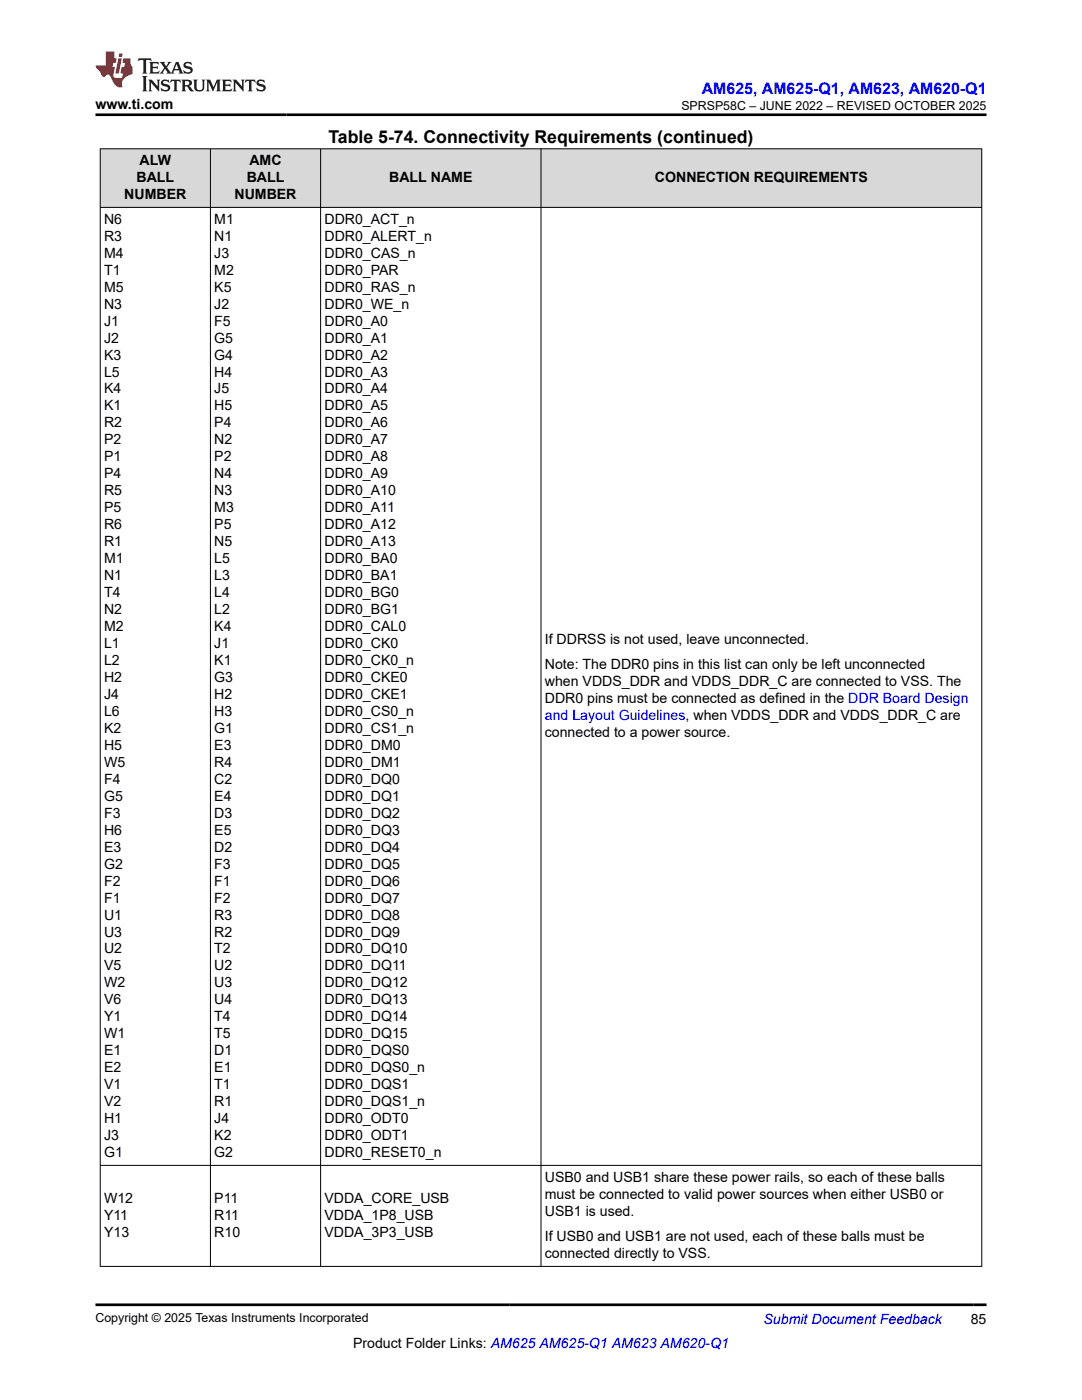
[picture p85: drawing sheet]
<svg xmlns="http://www.w3.org/2000/svg" width="216mm" height="279mm" viewBox="0 0 216 279" stroke-linecap="round" stroke-linejoin="round" font-family="sans-serif">
<defs><g id="words">
<text font-size="3.5" x="65.5" y="28.5">Table 5-74. Connectivity Requirements (continued)</text>
<text font-size="3.2" fill="#00f" x="140" y="18.7">AM625, AM625-Q1, AM623, AM620-Q1</text>
<g font-size="2.8">
<text x="19" y="21.8">www.ti.com</text>
<text x="27.9" y="33">ALW</text>
<text x="49.8" y="33">AMC</text>
<text x="24.8" y="39.7">NUMBER</text>
<text x="27.2" y="36.4">BALL</text>
<text x="46.8" y="39.7">NUMBER</text>
<text x="49.2" y="36.4">BALL</text>
<text x="77.7" y="36.4">BALL NAME</text>
<text x="130.7" y="36.4">CONNECTION REQUIREMENTS</text>
<text x="20.8" y="44.7">N6</text>
<text x="42.8" y="44.7">M1</text>
<text x="64.7" y="44.7">DDR0_ACT_n</text>
<text x="20.8" y="48.1">R3</text>
<text x="20.8" y="51.4">M4</text>
<text x="42.8" y="48.1">N1</text>
<text x="42.8" y="51.4">J3</text>
<text x="64.7" y="48.1">DDR0_ALERT_n</text>
<text x="64.7" y="51.4">DDR0_CAS_n</text>
<text x="20.8" y="54.8">T1</text>
<text x="20.8" y="58.2">M5</text>
<text x="42.8" y="54.8">M2</text>
<text x="42.8" y="58.2">K5</text>
<text x="64.7" y="54.8">DDR0_PAR</text>
<text x="64.7" y="58.2">DDR0_RAS_n</text>
<text x="20.8" y="61.6">N3</text>
<text x="20.8" y="65">J1</text>
<text x="42.8" y="61.6">J2</text>
<text x="42.8" y="65">F5</text>
<text x="64.7" y="61.6">DDR0_WE_n</text>
<text x="64.7" y="65">DDR0_A0</text>
<text x="20.8" y="68.4">J2</text>
<text x="20.8" y="71.8">K3</text>
<text x="42.8" y="68.4">G5</text>
<text x="42.8" y="71.8">G4</text>
<text x="64.7" y="68.4">DDR0_A1</text>
<text x="64.7" y="71.8">DDR0_A2</text>
<text x="20.8" y="75.1">L5</text>
<text x="42.8" y="75.1">H4</text>
<text x="64.7" y="75.1">DDR0_A3</text>
<text x="20.8" y="78.5">K4</text>
<text x="20.8" y="81.9">K1</text>
<text x="42.8" y="78.5">J5</text>
<text x="42.8" y="81.9">H5</text>
<text x="64.7" y="78.5">DDR0_A4</text>
<text x="64.7" y="81.9">DDR0_A5</text>
<text x="20.8" y="85.3">R2</text>
<text x="20.8" y="88.7">P2</text>
<text x="42.8" y="85.3">P4</text>
<text x="42.8" y="88.7">N2</text>
<text x="64.7" y="85.3">DDR0_A6</text>
<text x="64.7" y="88.7">DDR0_A7</text>
<text x="20.8" y="92.1">P1</text>
<text x="20.8" y="95.5">P4</text>
<text x="42.8" y="92.1">P2</text>
<text x="42.8" y="95.5">N4</text>
<text x="64.7" y="92.1">DDR0_A8</text>
<text x="64.7" y="95.5">DDR0_A9</text>
<text x="20.8" y="98.9">R5</text>
<text x="42.8" y="98.9">N3</text>
<text x="64.7" y="98.9">DDR0_A10</text>
<text x="20.8" y="102.2">P5</text>
<text x="20.8" y="105.6">R6</text>
<text x="42.8" y="102.2">M3</text>
<text x="42.8" y="105.6">P5</text>
<text x="64.7" y="102.2">DDR0_A11</text>
<text x="64.7" y="105.6">DDR0_A12</text>
<text x="20.8" y="109">R1</text>
<text x="20.8" y="112.4">M1</text>
<text x="42.8" y="109">N5</text>
<text x="42.8" y="112.4">L5</text>
<text x="64.7" y="109">DDR0_A13</text>
<text x="64.7" y="112.4">DDR0_BA0</text>
<text x="20.8" y="115.8">N1</text>
<text x="20.8" y="119.2">T4</text>
<text x="42.8" y="115.8">L3</text>
<text x="42.8" y="119.2">L4</text>
<text x="64.7" y="115.8">DDR0_BA1</text>
<text x="64.7" y="119.2">DDR0_BG0</text>
<text x="20.8" y="122.6">N2</text>
<text x="20.8" y="125.9">M2</text>
<text x="42.8" y="122.6">L2</text>
<text x="42.8" y="125.9">K4</text>
<text x="64.7" y="122.6">DDR0_BG1</text>
<text x="64.7" y="125.9">DDR0_CAL0</text>
<text x="20.8" y="129.3">L1</text>
<text x="42.8" y="129.3">J1</text>
<text x="64.7" y="129.3">DDR0_CK0</text>
<text x="108.7" y="128.5">If DDRSS is not used, leave unconnected.</text>
<text x="20.8" y="132.7">L2</text>
<text x="20.8" y="136.1">H2</text>
<text x="42.8" y="132.7">K1</text>
<text x="42.8" y="136.1">G3</text>
<text x="64.7" y="132.7">DDR0_CK0_n</text>
<text x="64.7" y="136.1">DDR0_CKE0</text>
<text x="108.7" y="133.6">Note: The DDR0 pins in this list can only be left unconnected</text>
<text x="108.7" y="136.9">when VDDS_DDR and VDDS_DDR_C are connected to VSS. The</text>
<text x="20.8" y="139.5">J4</text>
<text x="20.8" y="142.9">L6</text>
<text x="42.8" y="139.5">H2</text>
<text x="42.8" y="142.9">H3</text>
<text x="64.7" y="139.5">DDR0_CKE1</text>
<text x="64.7" y="142.9">DDR0_CS0_n</text>
<text x="108.7" y="140.3">DDR0 pins must be connected as defined in the DDR Board Design</text>
<text x="20.8" y="146.3">K2</text>
<text x="20.8" y="149.7">H5</text>
<text x="42.8" y="146.3">G1</text>
<text x="42.8" y="149.7">E3</text>
<text x="64.7" y="146.3">DDR0_CS1_n</text>
<text x="64.7" y="149.7">DDR0_DM0</text>
<text x="108.7" y="147.1">connected to a power source.</text>
<text x="20.8" y="153">W5</text>
<text x="42.8" y="153">R4</text>
<text x="64.7" y="153">DDR0_DM1</text>
<text x="20.8" y="156.4">F4</text>
<text x="20.8" y="159.8">G5</text>
<text x="42.8" y="156.4">C2</text>
<text x="42.8" y="159.8">E4</text>
<text x="64.7" y="156.4">DDR0_DQ0</text>
<text x="64.7" y="159.8">DDR0_DQ1</text>
<text x="20.8" y="163.2">F3</text>
<text x="20.8" y="166.6">H6</text>
<text x="42.8" y="163.2">D3</text>
<text x="42.8" y="166.6">E5</text>
<text x="64.7" y="163.2">DDR0_DQ2</text>
<text x="64.7" y="166.6">DDR0_DQ3</text>
<text x="20.8" y="170">E3</text>
<text x="20.8" y="173.4">G2</text>
<text x="42.8" y="170">D2</text>
<text x="42.8" y="173.4">F3</text>
<text x="64.7" y="170">DDR0_DQ4</text>
<text x="64.7" y="173.4">DDR0_DQ5</text>
<text x="20.8" y="176.7">F2</text>
<text x="42.8" y="176.7">F1</text>
<text x="64.7" y="176.7">DDR0_DQ6</text>
<text x="20.8" y="180.1">F1</text>
<text x="20.8" y="183.5">U1</text>
<text x="42.8" y="180.1">F2</text>
<text x="42.8" y="183.5">R3</text>
<text x="64.7" y="180.1">DDR0_DQ7</text>
<text x="64.7" y="183.5">DDR0_DQ8</text>
<text x="20.8" y="186.9">U3</text>
<text x="20.8" y="190.3">U2</text>
<text x="42.8" y="186.9">R2</text>
<text x="42.8" y="190.3">T2</text>
<text x="64.7" y="186.9">DDR0_DQ9</text>
<text x="64.7" y="190.3">DDR0_DQ10</text>
<text x="20.8" y="193.7">V5</text>
<text x="20.8" y="197.1">W2</text>
<text x="42.8" y="193.7">U2</text>
<text x="42.8" y="197.1">U3</text>
<text x="64.7" y="193.7">DDR0_DQ11</text>
<text x="64.7" y="197.1">DDR0_DQ12</text>
<text x="20.8" y="200.4">V6</text>
<text x="20.8" y="203.8">Y1</text>
<text x="42.8" y="200.4">U4</text>
<text x="42.8" y="203.8">T4</text>
<text x="64.7" y="200.4">DDR0_DQ13</text>
<text x="64.7" y="203.8">DDR0_DQ14</text>
<text x="20.8" y="207.2">W1</text>
<text x="42.8" y="207.2">T5</text>
<text x="64.7" y="207.2">DDR0_DQ15</text>
<text x="20.8" y="210.6">E1</text>
<text x="20.8" y="214">E2</text>
<text x="42.8" y="210.6">D1</text>
<text x="42.8" y="214">E1</text>
<text x="64.7" y="210.6">DDR0_DQS0</text>
<text x="64.7" y="214">DDR0_DQS0_n</text>
<text x="20.8" y="217.4">V1</text>
<text x="20.8" y="220.8">V2</text>
<text x="42.8" y="217.4">T1</text>
<text x="42.8" y="220.8">R1</text>
<text x="64.7" y="217.4">DDR0_DQS1</text>
<text x="64.7" y="220.8">DDR0_DQS1_n</text>
<text x="20.8" y="224.2">H1</text>
<text x="20.8" y="227.5">J3</text>
<text x="42.8" y="224.2">J4</text>
<text x="42.8" y="227.5">K2</text>
<text x="64.7" y="224.2">DDR0_ODT0</text>
<text x="64.7" y="227.5">DDR0_ODT1</text>
<text x="20.8" y="230.9">G1</text>
<text x="42.8" y="230.9">G2</text>
<text x="64.7" y="230.9">DDR0_RESET0_n</text>
<text x="108.7" y="235.9">USB0 and USB1 share these power rails, so each of these balls</text>
<text x="108.7" y="239.2">must be connected to valid power sources when either USB0 or</text>
<text x="20.8" y="240.1">W12</text>
<text x="20.8" y="243.5">Y11</text>
<text x="42.8" y="240.1">P11</text>
<text x="42.8" y="243.5">R11</text>
<text x="64.7" y="240.1">VDDA_CORE_USB</text>
<text x="64.7" y="243.5">VDDA_1P8_USB</text>
<text x="108.7" y="242.6">USB1 is used.</text>
<text x="20.8" y="246.9">Y13</text>
<text x="42.8" y="246.9">R10</text>
<text x="64.7" y="246.9">VDDA_3P3_USB</text>
<text x="108.7" y="247.7">If USB0 and USB1 are not used, each of these balls must be</text>
<text x="108.7" y="251.1">connected directly to VSS.</text>
<text x="70.5" y="269">Product Folder Links: AM625 AM625-Q1 AM623 AM620-Q1</text>
<text x="193.7" y="264.2">85</text>
</g>
<g font-size="2.8" fill="#00f">
<text x="108.7" y="143.7">and Layout Guidelines, when VDDS_DDR and VDDS_DDR_C are</text>
<text x="152.4" y="264.2">Submit Document Feedback</text>
</g>
<g font-size="2.5">
<text x="136" y="21.9">SPRSP58C – JUNE 2022 – REVISED OCTOBER 2025</text>
<text x="19" y="263.9">Copyright © 2025 Texas Instruments Incorporated</text>
</g>
</g></defs>
<g fill="#d8d8d8">
<path d="M20 29.7h175.9v11.7h-175.9z" fill-rule="evenodd"/>
<path d="M20.1 29.8h21.8v11.5h-21.8z" fill-rule="evenodd"/>
<path d="M42 29.8h21.9v11.5h-21.9z" fill-rule="evenodd"/>
<path d="M64 29.8h43.9v11.5h-43.9z" fill-rule="evenodd"/>
<path d="M108 29.8h87.8v11.5h-87.8z" fill-rule="evenodd"/>
</g>
<path d="M19.9 29.7h176.1M20 29.6v223.2M42 29.6v223.2M64 29.6v223.2M107.9 29.6v223.2M195.9 29.6v223.2M19.9 41.4h176.1M19.9 232.6h176.1M19.9 252.7h176.1" fill="none" stroke="#000" stroke-width=".2"/>
<path d="M27.7 11.6l-.2 .6 .5-.2h.6v.1v2.2l-.2 .4h1l-.2-.4v-2.2v-.1h.5l.5 .2-.1-.6zM29.8 12.4l.2 .3v1.6l-.2 .4h1.9l.1-.6a1.08 1.08 0 0 1-1.3 .2v-.7h.6l.4 .2v-.7l-.4 .2h-.6v-.5l.2-.2a1 1 0 0 1 1 .3l-.1-.5zM31.8 12.4l1 1.1-1 1.2h.9l-.2-.2 .4-.8 .5 .8-.2 .2h1.6l-.2-.2 .1-.5h1l.1 .5-.1 .2h.9l-.2-.4-.8-1.9h-.5l-1 2.1-.8-1.1 .9-1h-.8l.2 .2-.5 .6-.3-.6 .1-.2zM35.2 12.8l.4 1h-.8zM36.8 12.5a.65 .65 0 0 0-.2 .7 .65 .65 0 0 0 .6 .5l.7 .1 .1 .3a.79 .79 0 0 1-.7 .4 .79 .79 0 0 1-.7-.5l.1 .7 .2-.1a.93 .93 0 0 0 1.1 0 .93 .93 0 0 0 .4-.9 1.46 1.46 0 0 0-1.2-.6l-.1-.3a1.09 1.09 0 0 1 1.2 .2l-.2-.6-.1 .1-.6-.2zM28.4 15.2l.2 .4v2.2l-.2 .4h1l-.2-.4v-2.2l.2-.4zM29.6 15.9l.2 .4v1.5l-.2 .4h.8l-.3-.4v-1.3l1.7 1.8v-2l.2-.4h-.8l.2 .2 .1 1.1-1.2-1.3zM32.3 16a.65 .65 0 0 0-.2 .8 .65 .65 0 0 0 .7 .4l.6 .2 .1 .2a.79 .79 0 0 1-.7 .4 .79 .79 0 0 1-.7-.5l.1 .7 .2-.1a.93 .93 0 0 0 1.1 .1 .93 .93 0 0 0 .4-1 1.46 1.46 0 0 0-1.2-.5l-.1-.4a1.09 1.09 0 0 1 1.2 .2l-.2-.6-.1 .1-.6-.1zM34.1 15.9l-.1 .6a.63 .63 0 0 1 .7-.3l.1 1.6-.3 .4h1l-.2-.4v-1.6a.66 .66 0 0 1 .8 .3l-.1-.6zM36.2 15.9l.2 .4v1.5l-.2 .4h.9l-.2-.2v-.7h.5l.1 .2a.79 .79 0 0 0 1.2 .6l-1-.9a.61 .61 0 0 0 .6-.6 .61 .61 0 0 0-.5-.7zM36.9 16.2h.2a.47 .47 0 0 1 .5 .1 .47 .47 0 0 1 .1 .5l-.2 .1-.6 .1zM38.5 15.9l.2 .2a2.27 2.27 0 0 0 .4 2 1.04 1.04 0 0 0 1.7-.7v-1.3l.2-.2h-.8l.2 .4v1.1a.6 .6 0 0 1-.6 .6 .6 .6 0 0 1-.6-.6v-1.1l.3-.4zM41.1 15.9l.2 .4v1.5l-.2 .4h.7l-.2-.4v-1.4l.9 1.9 .8-1.9v1.4l-.2 .4h1l-.3-.4v-1.5l.3-.4h-.8l-.7 1.5-.7-1.5zM44.3 15.9l.2 .4v1.5l-.2 .4h1.9l.1-.6a1.09 1.09 0 0 1-1.3 .2v-.7h.6l.4 .2v-.6l-.4 .2h-.6v-.6l.2-.1a1.01 1.01 0 0 1 1 .3l-.1-.6zM46.4 15.9l.3 .4v1.5l-.3 .4h.8l-.2-.4v-1.3l1.6 1.8v-2l.2-.4h-.7l.2 .2v1.1l-1.2-1.3zM49 15.9l-.1 .6a.63 .63 0 0 1 .8-.3v1.6l-.3 .4h1l-.2-.4v-1.6a.66 .66 0 0 1 .8 .3l-.1-.6zM51.4 16a.65 .65 0 0 0-.2 .8 .65 .65 0 0 0 .6 .4l.6 .2 .2 .2a.79 .79 0 0 1-.8 .4 .79 .79 0 0 1-.6-.5l.1 .7 .2-.1a.93 .93 0 0 0 1 .1 .93 .93 0 0 0 .5-1 1.46 1.46 0 0 0-1.3-.5l-.1-.4a1.09 1.09 0 0 1 1.3 .2l-.2-.6-.2 .1-.5-.1z" fill="#231f20"/>
<path d="M21.1 10.3v2.7h-2.1l.1 .4 .9 1a.95 .95 0 0 0 .9 .9 .59 .59 0 0 1 .6-.4 .59 .59 0 0 1 .5 .3l.4 .8a1.59 1.59 0 0 0 2.1 1.4 1.61 1.61 0 0 1 1-2.3l1-.3-.1-1.5a1.59 1.59 0 0 1-.4-1.7h-1.4l-.2 .9h.5l-.1 .9h-.5l-.2 .9v.3l.4 .1-.2 .9h-.6a.73 .73 0 0 1-1.1-.7l.3-1.5h-.5l.2-.9h.5l.2-.9h-.5v-1.3zM23.6 11.6l-.6 3.1h.7l.6-3.1zM23.8 10.7l-.1 .6h.7l.1-.6z" fill="#ed1c24"/>
<path d="M19 22.9h177.8M19 260.4h177.8" fill="none" stroke="#000" stroke-width=".53"/>
<use href="#words"/>
</svg>
